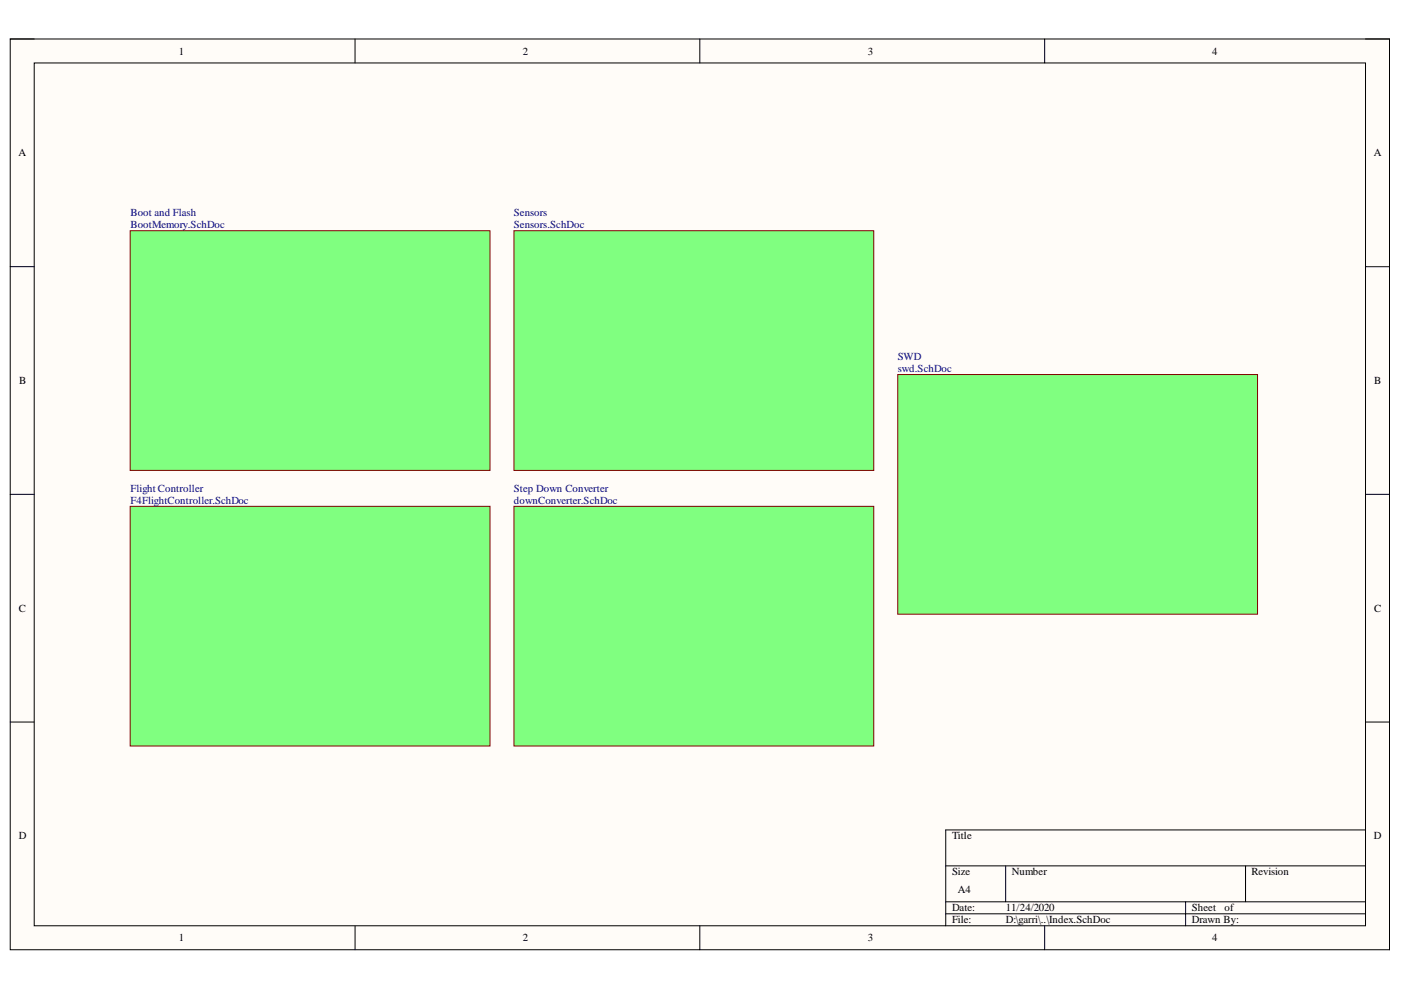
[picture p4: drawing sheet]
<svg xmlns="http://www.w3.org/2000/svg" width="297mm" height="210mm" viewBox="0 0 297 210" stroke-linecap="round" stroke-linejoin="round" font-family="sans-serif">
<defs><g id="words">
<g font-size="2.3">
<text x="37.9" y="11.6">1</text>
<text x="110.8" y="11.6">2</text>
<text x="184" y="11.6">3</text>
<text x="257" y="11.6">4</text>
<text x="3.9" y="33.1">A</text>
<text x="291.3" y="33.1">A</text>
<text x="4.1" y="81.4">B</text>
<text x="291.3" y="81.4">B</text>
<text x="4" y="129.7">C</text>
<text x="291.3" y="129.7">C</text>
<text x="4" y="177.9">D</text>
<text x="201.8" y="177.9">Title</text>
<text x="291.3" y="177.9">D</text>
<text x="201.8" y="185.6">Size</text>
<text x="214.5" y="185.6">Number</text>
<text x="265.4" y="185.6">Revision</text>
<text x="203.1" y="189.4">A4</text>
<text x="201.8" y="193.2">Date:</text>
<text x="201.8" y="195.8">File:</text>
<text x="213.3" y="193.2">11/24/2020</text>
<text x="213.3" y="195.8">D:\garri\..\Index.SchDoc</text>
<text x="252.7" y="193.2">Sheet</text>
<text x="252.7" y="195.8">Drawn By:</text>
<text x="259.6" y="193.2">of</text>
<text x="37.9" y="199.6">1</text>
<text x="110.8" y="199.6">2</text>
<text x="184" y="199.6">3</text>
<text x="257" y="199.6">4</text>
</g>
<g font-size="2.3" fill="#000080">
<text x="27.7" y="45.8">Boot and Flash</text>
<text x="109" y="45.8">Sensors</text>
<text x="27.7" y="48.3">BootMemory.SchDoc</text>
<text x="109" y="48.3">Sensors.SchDoc</text>
<text x="190.3" y="76.3">SWD</text>
<text x="190.3" y="78.9">swd.SchDoc</text>
<text x="27.7" y="104.3">Flight Controller</text>
<text x="27.7" y="106.8">F4FlightController.SchDoc</text>
<text x="109" y="104.3">Step Down Converter</text>
<text x="109" y="106.8">downConverter.SchDoc</text>
</g>
</g></defs>
<path d="M2.2 8.3h292.4v193.1h-292.4z" fill-rule="evenodd" fill="#fffcf8"/>
<path d="M2.2 8.3h292.4v193.1h-292.4z" fill="none" stroke="#000" stroke-width=".21"/>
<path d="M7.3 13.3h282.2v183h-282.2z" fill-rule="evenodd" fill="#fffcf8"/>
<g fill="none" stroke="#000" stroke-width=".21">
<path d="M2.2 8.3h5.1M7.3 13.3h282.2v183h-282.2zM75.3 8.3v5M148.4 8.3v5M221.5 8.3v5M289.5 8.3h5.1v5M2.2 56.5h5.1M289.5 56.5h5.1M2.2 104.8h5.1M289.5 104.8h5.1M2.2 153.1h5.1M289.5 153.1h5.1"/>
<path d="M289.5 176h-89v20.3M75.3 196.3v5.1M148.4 196.3v5.1M200.5 183.6h89M200.5 191.2h89M200.5 193.7h89M213.2 183.6v7.6M221.5 196.3v5.1M251.4 191.2v5.1M264.1 183.6v7.6M294.6 196.3v5.1"/>
</g>
<path d="M27.6 48.9h76.3v50.8h-76.3z" fill-rule="evenodd" fill="#80ff80"/>
<path d="M27.6 48.9h76.3v50.8h-76.3z" fill="none" stroke="#800000" stroke-width=".21"/>
<path d="M109 48.9h76.3v50.8h-76.3z" fill-rule="evenodd" fill="#80ff80"/>
<path d="M109 48.9h76.3v50.8h-76.3z" fill="none" stroke="#800000" stroke-width=".21"/>
<path d="M27.6 107.4h76.3v50.8h-76.3z" fill-rule="evenodd" fill="#80ff80"/>
<path d="M27.6 107.4h76.3v50.8h-76.3z" fill="none" stroke="#800000" stroke-width=".21"/>
<path d="M109 107.4h76.3v50.8h-76.3z" fill-rule="evenodd" fill="#80ff80"/>
<path d="M109 107.4h76.3v50.8h-76.3z" fill="none" stroke="#800000" stroke-width=".21"/>
<path d="M190.3 79.4h76.3v50.8h-76.3z" fill-rule="evenodd" fill="#80ff80"/>
<path d="M190.3 79.4h76.3v50.8h-76.3z" fill="none" stroke="#800000" stroke-width=".21"/>
<use href="#words"/>
</svg>
